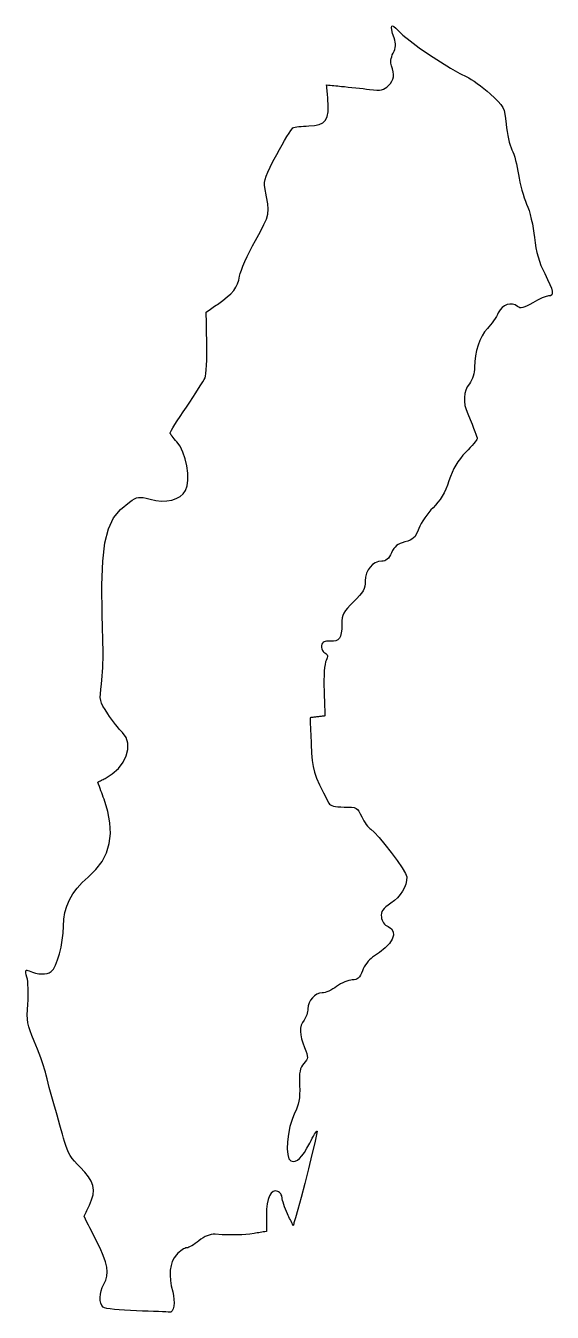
# Model space of a CAD drawing. Extents: x 0.1 to 40.5, y 0.1 to 98.8.
import ezdxf

# ---------------------------------------------------------------- set-up
doc = ezdxf.new("R2010")
doc.units = 0
doc.layers.add('Layer_1', color=7, linetype='CONTINUOUS')

msp = doc.modelspace()

# ---------------------------------------------------------------- linework, layer by layer
at = {"layer": 'Layer_1', "color": 7}
msp.add_lwpolyline([(8.588803, 0.20639), (8.125154, 0.223606), (7.682294, 0.248442), (7.270653, 0.279373), (6.900663, 0.315413), (6.582753, 0.355376), (6.327356, 0.398132), (6.144897, 0.442554), (6.045812, 0.487427), (5.934924, 0.61852), (5.857459, 0.793667), (5.813224, 1.00364), (5.80202, 1.239126), (5.823638, 1.490897), (5.877898, 1.749666), (5.964594, 2.006178), (6.083525, 2.251175), (6.231158, 2.555326), (6.320484, 2.863005), (6.348707, 3.189874), (6.313011, 3.551683), (6.210607, 3.964066), (6.038694, 4.442772), (5.794473, 5.003434), (5.475141, 5.661831), (5.361696, 5.887721), (5.248249, 6.113612), (5.134804, 6.339474), (5.021356, 6.565365), (4.907911, 6.791256), (4.794464, 7.017146), (4.681019, 7.243009), (4.567571, 7.4689), (4.618899, 7.57493), (4.670227, 7.680961), (4.721552, 7.786992), (4.772879, 7.893023), (4.824207, 7.999054), (4.875535, 8.105085), (4.92686, 8.211088), (4.978187, 8.317118), (5.152643, 8.730038), (5.256289, 9.110784), (5.286927, 9.468388), (5.242353, 9.811824), (5.120371, 10.150152), (4.918774, 10.492346), (4.635367, 10.84741), (4.267944, 11.224374), (4.03657, 11.454809), (3.836164, 11.677341), (3.663015, 11.898067), (3.513412, 12.123111), (3.383652, 12.358569), (3.270018, 12.610565), (3.16881, 12.885196), (3.076312, 13.188613), (3.003527, 13.448031), (2.917477, 13.753001), (2.821341, 14.092345), (2.718304, 14.454887), (2.611542, 14.829458), (2.504242, 15.20487), (2.399579, 15.569953), (2.300737, 15.913525), (2.203494, 16.254401), (2.103415, 16.611757), (2.003362, 16.974954), (1.90619, 17.333362), (1.814764, 17.676341), (1.731938, 17.99326), (1.660575, 18.273487), (1.603532, 18.506379), (1.54345, 18.735039), (1.463378, 19.003133), (1.366779, 19.300874), (1.25713, 19.618479), (1.137897, 19.946164), (1.012553, 20.274143), (0.884565, 20.592634), (0.75741, 20.891854), (0.573494, 21.321089), (0.432711, 21.681433), (0.330862, 21.996839), (0.263753, 22.291253), (0.227185, 22.588631), (0.216969, 22.912921), (0.228907, 23.288076), (0.258791, 23.738043), (0.277361, 24.043416), (0.287747, 24.352457), (0.290287, 24.656682), (0.285123, 24.947596), (0.272592, 25.216706), (0.252977, 25.455523), (0.226533, 25.655556), (0.193508, 25.808312), (0.144311, 25.987252), (0.112651, 26.12492), (0.099725, 26.22472), (0.106724, 26.290048), (0.13489, 26.32431), (0.185377, 26.330914), (0.259407, 26.313247), (0.358176, 26.274715), (0.61013, 26.178949), (0.857986, 26.108492), (1.098007, 26.063461), (1.326461, 26.043959), (1.539614, 26.050112), (1.733733, 26.082025), (1.905084, 26.13981), (2.049932, 26.223582), (2.218709, 26.413656), (2.385192, 26.719317), (2.543197, 27.117696), (2.686549, 27.585931), (2.809061, 28.101156), (2.904554, 28.640505), (2.966846, 29.181113), (2.989763, 29.700114), (3.019359, 30.237539), (3.10614, 30.752549), (3.250911, 31.246748), (3.454475, 31.721748), (3.717639, 32.179154), (4.041207, 32.620575), (4.425983, 33.047617), (4.872769, 33.461888), (5.474932, 34.049771), (5.947547, 34.675912), (6.29139, 35.344062), (6.507231, 36.057966), (6.595843, 36.821368), (6.557994, 37.638023), (6.394463, 38.511673), (6.106018, 39.446066), (6.046492, 39.610062), (5.986963, 39.774056), (5.927436, 39.938053), (5.867907, 40.102049), (5.808381, 40.266043), (5.748855, 40.430039), (5.689325, 40.594033), (5.629799, 40.758029), (5.698091, 40.793344), (5.766383, 40.828661), (5.834675, 40.863976), (5.902968, 40.89929), (5.97126, 40.934605), (6.039552, 40.969919), (6.107844, 41.005236), (6.176136, 41.040551), (6.736082, 41.394316), (7.199437, 41.815276), (7.558297, 42.282439), (7.804747, 42.774809), (7.930881, 43.271388), (7.928905, 43.751182), (7.790676, 44.193202), (7.508397, 44.576445), (7.400653, 44.688013), (7.27441, 44.830375), (7.134269, 44.997673), (6.984833, 45.184056), (6.830705, 45.383671), (6.676491, 45.59067), (6.526789, 45.799193), (6.386205, 46.003392), (6.176639, 46.320011), (6.020039, 46.57877), (5.91118, 46.804327), (5.844844, 47.021339), (5.815798, 47.254463), (5.818817, 47.528354), (5.848685, 47.867673), (5.900168, 48.297071), (5.932765, 48.585339), (5.961709, 48.897547), (5.98646, 49.22377), (6.006526, 49.554078), (6.021343, 49.878546), (6.030402, 50.187243), (6.033224, 50.470242), (6.02916, 50.717615), (5.949941, 53.593773), (5.937636, 55.899715), (6.006337, 57.715371), (6.170108, 59.120666), (6.44302, 60.195521), (6.839147, 61.019863), (7.372555, 61.673617), (8.057322, 62.23671), (8.263672, 62.379111), (8.438328, 62.484614), (8.595715, 62.555231), (8.75026, 62.592967), (8.916387, 62.599825), (9.108521, 62.577812), (9.341089, 62.528937), (9.628513, 62.455201), (10.080551, 62.35997), (10.513852, 62.318859), (10.921858, 62.330261), (11.298015, 62.392592), (11.635767, 62.504251), (11.928559, 62.663639), (12.169836, 62.869158), (12.353044, 63.11921), (12.478836, 63.473887), (12.532486, 63.928993), (12.520125, 64.450424), (12.447851, 65.004079), (12.321793, 65.555849), (12.148071, 66.071633), (11.932801, 66.517327), (11.682105, 66.858821), (11.579196, 66.969221), (11.483192, 67.077986), (11.396195, 67.182327), (11.320302, 67.279448), (11.257615, 67.366553), (11.210238, 67.440854), (11.180272, 67.499556), (11.169802, 67.539863), (11.19523, 67.606755), (11.26815, 67.741649), (11.383432, 67.93641), (11.535965, 68.182901), (11.720637, 68.472985), (11.932335, 68.798532), (12.165944, 69.1514), (12.416352, 69.523453), (12.670436, 69.900663), (12.914578, 70.268303), (13.14293, 70.617206), (13.349638, 70.938199), (13.528852, 71.222109), (13.674719, 71.459763), (13.781387, 71.641991), (13.843008, 71.759621), (13.878283, 71.887194), (13.909446, 72.097927), (13.935946, 72.38064), (13.957226, 72.724172), (13.97272, 73.117347), (13.981864, 73.549001), (13.984122, 74.007953), (13.9789, 74.483043), (13.973369, 74.773608), (13.967837, 75.064175), (13.962306, 75.35474), (13.956774, 75.645308), (13.951243, 75.935872), (13.945711, 76.226437), (13.94018, 76.517005), (13.934648, 76.807569), (14.042321, 76.881839), (14.149992, 76.956109), (14.257665, 77.030378), (14.365339, 77.104648), (14.473009, 77.178915), (14.580683, 77.253184), (14.688353, 77.327454), (14.796027, 77.401723), (15.211475, 77.698477), (15.553404, 77.967903), (15.82957, 78.219874), (16.047733, 78.464259), (16.215653, 78.710924), (16.341089, 78.969742), (16.431804, 79.250581), (16.495552, 79.563308), (16.542469, 79.758739), (16.629165, 80.018807), (16.75067, 80.332257), (16.90202, 80.687843), (17.078248, 81.074306), (17.274384, 81.480402), (17.485466, 81.894873), (17.706523, 82.306475), (18.084079, 82.991321), (18.360666, 83.519223), (18.545719, 83.943138), (18.648674, 84.316018), (18.678967, 84.690812), (18.646038, 85.120476), (18.559325, 85.657965), (18.428264, 86.356228), (18.405065, 86.550089), (18.411584, 86.753058), (18.452535, 86.978203), (18.532579, 87.238601), (18.656406, 87.547327), (18.828695, 87.917447), (19.054131, 88.362041), (19.337395, 88.894176), (19.5485, 89.279161), (19.754008, 89.643612), (19.948809, 89.979171), (20.127795, 90.277491), (20.285853, 90.53021), (20.417871, 90.728973), (20.518743, 90.865431), (20.583355, 90.931222), (20.647617, 90.958598), (20.74749, 90.984929), (20.877933, 91.009596), (21.033903, 91.031976), (21.210359, 91.051421), (21.402266, 91.06731), (21.60458, 91.078994), (21.812259, 91.085852), (22.2458, 91.117184), (22.595649, 91.197389), (22.86755, 91.334732), (23.067242, 91.537472), (23.200468, 91.813881), (23.272968, 92.172218), (23.290494, 92.620754), (23.258775, 93.167746), (23.246696, 93.300769), (23.234617, 93.433794), (23.222538, 93.566817), (23.210458, 93.699842), (23.198379, 93.832868), (23.1863, 93.96589), (23.174221, 94.098913), (23.162142, 94.231938), (23.303916, 94.218053), (23.445691, 94.204168), (23.587465, 94.190282), (23.729239, 94.176397), (23.871011, 94.162512), (24.012785, 94.148626), (24.15456, 94.134741), (24.296334, 94.120856), (24.545172, 94.09602), (24.81792, 94.067967), (25.105702, 94.037682), (25.399648, 94.006115), (25.690884, 93.974233), (25.970535, 93.942991), (26.229734, 93.913357), (26.459604, 93.886292), (26.758898, 93.854136), (27.005481, 93.837823), (27.208771, 93.839235), (27.378192, 93.860345), (27.523167, 93.903039), (27.653116, 93.969229), (27.77746, 94.060824), (27.90562, 94.179738), (28.051622, 94.342457), (28.163061, 94.505959), (28.240445, 94.673644), (28.284291, 94.848904), (28.295129, 95.03514), (28.273426, 95.235746), (28.219742, 95.454116), (28.134573, 95.693649), (28.103952, 95.792209), (28.08699, 95.899829), (28.083519, 96.015114), (28.093369, 96.136667), (28.116313, 96.263094), (28.152198, 96.392999), (28.200828, 96.524985), (28.262021, 96.657658), (28.33565, 96.814088), (28.390342, 96.959142), (28.426376, 97.097174), (28.444015, 97.232536), (28.443451, 97.369575), (28.425163, 97.512642), (28.389303, 97.666086), (28.336155, 97.834262), (28.224141, 98.179872), (28.156352, 98.446543), (28.132561, 98.633933), (28.15257, 98.741691), (28.216166, 98.769462), (28.323131, 98.716918), (28.473248, 98.583701), (28.666302, 98.369463), (29.008821, 98.041478), (29.563365, 97.59857), (30.2685, 97.082101), (31.062792, 96.533427), (31.884812, 95.993911), (32.673123, 95.50491), (33.366298, 95.107787), (33.902904, 94.843898), (34.064778, 94.764977), (34.259235, 94.651716), (34.478914, 94.509425), (34.716455, 94.343422), (34.964491, 94.159015), (35.215661, 93.961521), (35.462605, 93.75625), (35.697956, 93.548517), (36.055311, 93.219096), (36.32739, 92.951767), (36.527698, 92.72083), (36.669729, 92.500578), (36.766988, 92.265315), (36.832977, 91.989336), (36.881201, 91.646941), (36.925154, 91.212426), (36.957054, 90.93225), (36.999511, 90.646313), (37.050689, 90.362629), (37.108751, 90.089212), (37.171861, 89.834078), (37.238184, 89.605241), (37.305875, 89.410713), (37.373103, 89.258508), (37.441482, 89.107175), (37.512475, 88.91514), (37.584016, 88.69024), (37.654032, 88.440318), (37.720456, 88.173211), (37.781222, 87.896763), (37.834257, 87.618808), (37.877493, 87.347186), (37.923097, 87.068546), (37.982923, 86.770471), (38.054418, 86.462208), (38.135046, 86.153014), (38.222256, 85.852134), (38.313504, 85.56882), (38.406248, 85.312322), (38.497942, 85.091892), (38.589368, 84.865248), (38.681347, 84.590939), (38.771387, 84.27947), (38.856993, 83.941337), (38.93568, 83.587038), (39.004957, 83.227075), (39.062327, 82.871944), (39.105304, 82.532145), (39.155751, 82.11885), (39.216652, 81.73491), (39.289442, 81.375215), (39.375554, 81.034657), (39.476418, 80.708134), (39.593461, 80.390536), (39.72812, 80.076755), (39.881824, 79.761688), (40.109115, 79.307869), (40.279825, 78.934754), (40.395014, 78.636118), (40.455746, 78.40574), (40.463083, 78.237389), (40.418091, 78.124847), (40.321831, 78.061886), (40.175366, 78.042272), (40.094281, 78.03166), (39.983639, 78.001251), (39.848361, 77.953174), (39.693373, 77.889564), (39.523599, 77.812554), (39.343962, 77.724272), (39.159389, 77.626852), (38.974801, 77.522427), (38.732119, 77.384434), (38.52722, 77.27822), (38.354968, 77.202542), (38.210219, 77.156153), (38.087831, 77.137809), (37.982663, 77.146247), (37.889575, 77.180249), (37.803427, 77.238554), (37.616373, 77.356929), (37.415272, 77.418956), (37.207515, 77.427084), (37.000479, 77.383805), (36.801555, 77.291575), (36.618127, 77.152857), (36.457582, 76.970118), (36.327306, 76.745819), (36.260521, 76.613412), (36.176306, 76.466278), (36.078073, 76.309326), (35.969228, 76.147468), (35.853181, 75.985611), (35.733347, 75.828659), (35.613128, 75.681525), (35.495941, 75.549118), (35.277704, 75.280792), (35.083273, 74.973802), (34.914253, 74.632954), (34.77225, 74.263045), (34.65887, 73.868877), (34.575713, 73.455249), (34.524386, 73.026963), (34.506493, 72.588821), (34.499014, 72.413753), (34.477621, 72.237621), (34.443196, 72.063225), (34.396621, 71.893366), (34.338774, 71.730849), (34.270544, 71.578474), (34.192811, 71.439042), (34.106462, 71.315358), (33.951923, 71.082649), (33.836714, 70.82892), (33.760966, 70.556528), (33.72481, 70.267845), (33.728366, 69.965227), (33.771786, 69.65104), (33.855186, 69.327642), (33.978698, 68.997397), (34.158992, 68.576513), (34.311229, 68.214456), (34.436648, 67.907988), (34.536487, 67.653867), (34.611982, 67.448843), (34.664376, 67.289679), (34.694904, 67.173129), (34.70481, 67.095953), (34.687143, 67.0464), (34.63649, 66.965433), (34.556412, 66.857306), (34.450457, 66.726273), (34.322179, 66.57659), (34.175127, 66.412518), (34.012855, 66.23831), (33.838913, 66.058222), (33.617874, 65.821632), (33.418018, 65.581955), (33.237108, 65.335417), (33.072903, 65.07825), (32.923161, 64.806682), (32.785651, 64.516938), (32.658126, 64.205252), (32.538351, 63.86785), (32.421404, 63.538036), (32.297373, 63.23327), (32.164906, 62.951243), (32.022646, 62.689637), (31.869239, 62.446136), (31.703329, 62.218427), (31.523562, 62.004195), (31.328583, 61.801125), (31.166328, 61.631924), (31.002286, 61.4409), (30.840959, 61.234606), (30.686838, 61.019595), (30.544423, 60.80242), (30.418207, 60.58963), (30.31269, 60.387784), (30.232364, 60.203434), (30.134594, 59.962236), (30.039914, 59.766063), (29.941723, 59.60856), (29.833406, 59.483378), (29.708354, 59.384151), (29.559956, 59.304531), (29.381608, 59.238158), (29.166693, 59.178677), (28.969321, 59.123048), (28.798156, 59.058924), (28.649899, 58.983639), (28.521256, 58.894527), (28.408924, 58.788925), (28.309604, 58.664166), (28.220005, 58.517588), (28.136822, 58.346522), (28.059728, 58.185734), (27.980454, 58.049906), (27.897746, 57.937952), (27.81035, 57.848786), (27.71702, 57.781324), (27.616501, 57.734481), (27.507537, 57.707162), (27.388883, 57.6983), (27.135295, 57.667473), (26.8989, 57.579095), (26.684826, 57.439313), (26.498186, 57.25428), (26.34411, 57.030144), (26.227716, 56.77306), (26.154121, 56.489172), (26.128439, 56.184632), (26.120028, 55.977376), (26.091569, 55.789617), (26.038263, 55.612855), (25.955309, 55.438592), (25.837902, 55.258319), (25.681238, 55.063544), (25.48051, 54.845761), (25.230918, 54.596472), (24.966482, 54.333486), (24.758718, 54.109427), (24.600987, 53.911552), (24.486645, 53.727123), (24.409051, 53.543399), (24.361564, 53.347641), (24.337547, 53.127113), (24.33035, 52.869071), (24.32019, 52.495655), (24.289752, 52.195297), (24.234654, 51.961651), (24.150512, 51.788363), (24.032953, 51.669079), (23.877595, 51.597451), (23.680056, 51.567124), (23.435962, 51.571752), (23.285634, 51.578102), (23.158191, 51.572429), (23.051867, 51.553859), (22.964886, 51.521452), (22.895479, 51.474318), (22.841873, 51.41156), (22.8023, 51.332275), (22.774981, 51.235563), (22.765837, 51.155663), (22.769958, 51.074036), (22.786355, 50.992974), (22.814041, 50.914773), (22.852028, 50.841722), (22.899308, 50.77612), (22.954889, 50.720257), (23.017774, 50.676428), (23.101879, 50.623799), (23.164837, 50.570399), (23.2071, 50.513755), (23.229113, 50.451386), (23.231371, 50.380819), (23.214268, 50.299582), (23.178277, 50.205195), (23.123847, 50.095188), (23.079784, 49.973864), (23.042045, 49.790346), (23.011068, 49.551405), (22.987277, 49.263809), (22.971134, 48.934329), (22.963062, 48.569737), (22.963627, 48.176802), (22.973025, 47.762297), (22.98104, 47.520887), (22.989027, 47.279474), (22.997042, 47.038064), (23.005057, 46.796651), (23.013072, 46.555241), (23.021087, 46.313831), (23.029074, 46.072418), (23.037089, 45.831008), (22.965772, 45.822852), (22.894454, 45.814695), (22.823137, 45.806539), (22.751819, 45.798383), (22.680502, 45.790227), (22.609184, 45.78207), (22.537866, 45.773914), (22.466549, 45.765758), (22.395231, 45.757602), (22.323914, 45.749446), (22.252596, 45.741289), (22.181279, 45.733133), (22.109961, 45.724977), (22.038644, 45.716821), (21.967326, 45.708664), (21.896008, 45.700508), (21.906422, 45.446884), (21.916836, 45.193262), (21.92725, 44.939637), (21.937664, 44.686012), (21.948078, 44.432388), (21.958492, 44.178766), (21.968906, 43.925141), (21.97932, 43.671517), (22.01137, 42.985228), (22.053965, 42.428853), (22.121309, 41.954725), (22.227591, 41.515172), (22.387013, 41.062533), (22.613767, 40.549134), (22.922053, 39.927311), (23.326062, 39.149397), (23.378742, 39.077311), (23.456376, 39.015618), (23.559912, 38.964078), (23.69029, 38.922448), (23.848453, 38.890489), (24.035349, 38.867968), (24.251918, 38.854618), (24.499102, 38.850216), (24.826536, 38.847676), (25.08009, 38.834919), (25.274194, 38.803779), (25.42327, 38.746197), (25.541738, 38.654108), (25.644027, 38.51944), (25.744557, 38.334124), (25.857757, 38.090093), (25.933852, 37.93349), (26.019013, 37.779806), (26.110362, 37.632952), (26.205025, 37.49683), (26.300126, 37.375348), (26.392782, 37.272413), (26.480119, 37.191926), (26.559262, 37.137796), (26.80757, 36.926171), (27.181159, 36.515634), (27.631207, 35.970711), (28.108902, 35.355935), (28.565424, 34.735836), (28.951953, 34.174939), (29.219669, 33.737777), (29.319756, 33.488883), (29.296981, 33.217198), (29.230774, 32.94094), (29.124272, 32.665282), (28.980624, 32.395401), (28.802979, 32.136482), (28.594476, 31.893698), (28.358267, 31.672229), (28.0975, 31.477253), (27.87761, 31.3262), (27.701935, 31.191328), (27.566663, 31.067117), (27.467984, 30.948036), (27.402082, 30.828557), (27.365145, 30.703154), (27.353348, 30.566302), (27.362887, 30.412471), (27.384477, 30.291635), (27.420164, 30.176183), (27.468938, 30.06757), (27.529788, 29.967254), (27.601701, 29.876684), (27.683664, 29.797317), (27.774672, 29.730603), (27.873709, 29.677999), (28.139614, 29.505511), (28.279621, 29.282849), (28.29757, 29.017695), (28.197351, 28.71773), (27.9828, 28.390637), (27.657776, 28.044099), (27.226134, 27.685798), (26.691732, 27.323416), (26.579325, 27.242687), (26.464427, 27.13963), (26.350268, 27.018487), (26.240086, 26.883497), (26.137109, 26.738895), (26.044568, 26.588927), (25.965695, 26.437826), (25.903728, 26.289837), (25.829345, 26.098981), (25.755603, 25.943925), (25.678991, 25.821478), (25.595993, 25.728452), (25.503099, 25.66165), (25.396797, 25.617885), (25.273582, 25.593953), (25.129934, 25.5867), (25.011776, 25.576512), (24.874878, 25.547344), (24.724146, 25.501229), (24.564482, 25.440215), (24.400787, 25.366346), (24.237965, 25.281668), (24.080919, 25.188225), (23.93455, 25.088061), (23.79003, 24.987898), (23.638282, 24.894454), (23.483836, 24.809776), (23.331224, 24.735907), (23.184977, 24.674893), (23.049626, 24.628781), (22.929701, 24.599613), (22.829738, 24.589425), (22.624842, 24.562699), (22.427317, 24.486979), (22.243187, 24.368925), (22.078471, 24.215207), (21.939197, 24.032491), (21.831388, 23.827442), (21.761067, 23.606727), (21.734256, 23.377013), (21.727003, 23.272102), (21.708686, 23.158954), (21.680521, 23.041137), (21.64375, 22.92222), (21.599593, 22.805775), (21.549276, 22.695364), (21.494031, 22.59456), (21.435077, 22.506933), (21.311083, 22.313501), (21.223514, 22.106894), (21.172426, 21.883676), (21.157863, 21.640403), (21.179877, 21.373633), (21.238522, 21.079921), (21.33385, 20.755826), (21.465907, 20.397906), (21.566096, 20.14186), (21.636855, 19.939261), (21.677695, 19.778137), (21.688138, 19.646506), (21.667677, 19.532395), (21.615835, 19.42383), (21.532122, 19.308833), (21.41605, 19.175427), (21.31517, 19.049917), (21.234484, 18.915074), (21.172522, 18.763196), (21.127812, 18.586578), (21.09889, 18.377525), (21.084271, 18.128331), (21.082578, 17.831298), (21.092173, 17.478723), (21.100414, 17.130015), (21.09556, 16.820711), (21.076199, 16.54303), (21.04095, 16.289182), (20.98842, 16.051382), (20.917221, 15.821836), (20.825959, 15.592762), (20.713248, 15.356373), (20.515503, 14.882296), (20.357464, 14.334491), (20.242295, 13.752352), (20.173159, 13.175292), (20.153206, 12.642767), (20.18563, 12.194174), (20.273585, 11.868942), (20.420228, 11.706466), (20.588062, 11.668366), (20.754777, 11.685582), (20.922831, 11.760286), (21.094685, 11.89485), (21.272801, 12.091615), (21.459642, 12.352953), (21.657663, 12.681149), (21.86933, 13.078546), (21.970416, 13.273957), (22.067343, 13.453478), (22.157801, 13.613414), (22.239479, 13.750037), (22.310068, 13.859596), (22.36726, 13.938364), (22.40875, 13.982617), (22.432231, 13.988543), (22.395485, 13.735277), (22.25591, 13.098132), (22.040659, 12.186498), (21.776894, 11.109651), (21.491776, 9.976924), (21.212465, 8.897706), (20.966119, 7.981274), (20.7799, 7.336989), (20.756588, 7.2622), (20.733277, 7.187411), (20.709965, 7.112594), (20.686654, 7.037805), (20.663342, 6.963016), (20.640031, 6.888227), (20.616719, 6.813438), (20.593408, 6.738621), (20.541005, 6.850833), (20.488604, 6.963016), (20.436201, 7.0752), (20.383798, 7.187411), (20.331398, 7.299594), (20.278995, 7.411778), (20.226595, 7.523961), (20.174192, 7.636173), (20.089892, 7.823709), (20.011073, 8.012685), (19.939473, 8.197964), (19.876834, 8.37441), (19.824888, 8.536857), (19.785377, 8.680197), (19.760034, 8.799295), (19.750607, 8.888985), (19.742987, 8.962928), (19.72295, 9.03687), (19.691868, 9.108865), (19.65109, 9.17688), (19.601975, 9.239026), (19.545883, 9.29324), (19.484167, 9.337606), (19.418192, 9.370146), (19.226371, 9.40548), (19.055446, 9.358688), (18.906862, 9.232788), (18.78206, 9.030858), (18.682481, 8.755974), (18.609566, 8.411211), (18.564763, 7.999618), (18.549495, 7.524243), (18.549495, 7.370206), (18.549495, 7.21617), (18.549495, 7.062104), (18.549495, 6.908068), (18.549495, 6.754031), (18.549495, 6.599966), (18.549495, 6.445929), (18.549495, 6.291892), (18.431072, 6.273547), (18.312648, 6.255203), (18.194225, 6.236858), (18.075799, 6.218514), (17.957376, 6.20017), (17.838953, 6.181825), (17.720529, 6.163481), (17.602106, 6.145136), (17.279808, 6.099247), (16.972067, 6.064703), (16.664609, 6.041278), (16.343152, 6.028296), (15.993422, 6.025474), (15.601142, 6.033094), (15.152033, 6.05031), (14.631819, 6.076838), (14.473357, 6.07698), (14.316052, 6.059482), (14.15943, 6.024402), (14.003014, 5.971457), (13.846332, 5.90045), (13.688911, 5.811183), (13.530274, 5.703458), (13.369952, 5.577079), (13.236382, 5.469722), (13.100196, 5.369561), (12.965203, 5.278827), (12.835212, 5.199635), (12.714031, 5.134244), (12.605469, 5.084827), (12.513335, 5.053557), (12.441433, 5.04255), (12.372514, 5.031826), (12.28892, 5.000979), (12.193862, 4.952155), (12.090549, 4.887582), (11.98219, 4.809407), (11.871996, 4.719773), (11.763174, 4.620882), (11.658935, 4.514851), (11.477669, 4.276289), (11.337001, 3.99751), (11.237272, 3.681844), (11.17883, 3.332679), (11.162009, 2.953344), (11.187184, 2.547142), (11.254669, 2.11743), (11.364817, 1.66754), (11.43082, 1.376258), (11.464402, 1.088335), (11.467591, 0.815708), (11.442389, 0.570316), (11.390846, 0.364012), (11.314977, 0.208761), (11.216803, 0.116446), (11.098349, 0.098948), (11.006045, 0.108826), (10.829913, 0.12068), (10.580248, 0.133944), (10.26734, 0.148055), (9.901481, 0.162731), (9.492964, 0.177688), (9.052079, 0.192082), (8.589119, 0.205911), (8.589119, 0.205911), (8.589119, 0.205911), (8.589119, 0.205911), (8.589119, 0.205911), (8.589119, 0.205911), (8.589119, 0.205911), (8.589119, 0.205911), (8.588803, 0.20639)], dxfattribs=at)

doc.saveas('drawing.dxf')
